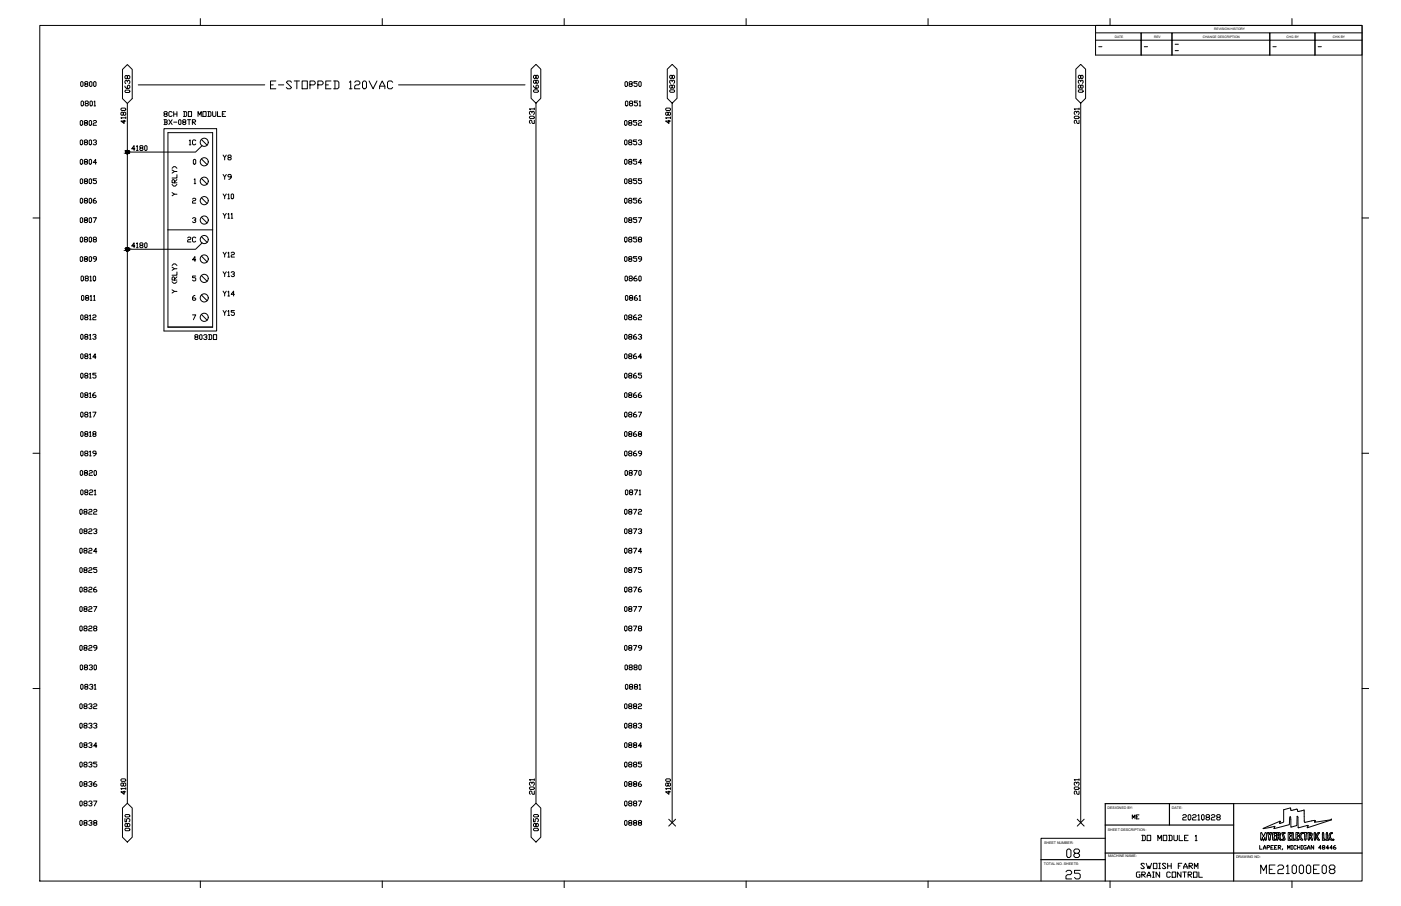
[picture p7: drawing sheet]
<svg xmlns="http://www.w3.org/2000/svg" width="432mm" height="279mm" viewBox="0 0 432 279" stroke-linecap="round" stroke-linejoin="round" font-family="sans-serif">
<defs><g id="words">
<text font-size="6.2" x="327.7" y="272.3">25</text>
<g font-size="5.7">
<text x="82.6" y="28.6">E-STOPPED 120VAC</text>
<text x="327.7" y="265.6">08</text>
<text x="387.7" y="270.6">ME21000E08</text>
</g>
<text font-size="4.9" x="350.7" y="269.2">SWOISH FARM</text>
<g font-size="4.4">
<text x="24" y="27.9">0800</text>
<text x="41.3" y="29.6" transform="rotate(-90 41.3 29.6)">0638</text>
<text x="167.2" y="29.6" transform="rotate(-90 167.2 29.6)">0688</text>
<text x="191.9" y="27.9">0850</text>
<text x="209.2" y="29.6" transform="rotate(-90 209.2 29.6)">0838</text>
<text x="335.1" y="29.6" transform="rotate(-90 335.1 29.6)">0838</text>
<text x="24" y="33.9">0801</text>
<text x="191.9" y="33.9">0851</text>
<text x="24" y="39.9">0802</text>
<text x="39.9" y="39.2" transform="rotate(-90 39.9 39.2)">4180</text>
<text x="165.8" y="39.2" transform="rotate(-90 165.8 39.2)">2031</text>
<text x="191.6" y="39.9">0852</text>
<text x="207.8" y="39.2" transform="rotate(-90 207.8 39.2)">4180</text>
<text x="333.7" y="39.2" transform="rotate(-90 333.7 39.2)">2031</text>
<text x="24" y="45.9">0803</text>
<text x="39.9" y="47.6">4180</text>
<text x="57.5" y="45.9">1C</text>
<text x="191.6" y="45.9">0853</text>
<text x="24" y="51.9">0804</text>
<text x="67.7" y="50.4">Y8</text>
<text x="191.6" y="51.9">0854</text>
<text x="24" y="57.9">0805</text>
<text x="67.7" y="56.4">Y9</text>
<text x="191.6" y="57.9">0855</text>
<text x="24" y="63.9">0806</text>
<text x="55.7" y="61.7" transform="rotate(-90 55.7 61.7)">Y (RLY)</text>
<text x="67.7" y="62.4">Y10</text>
<text x="191.6" y="63.9">0856</text>
<text x="24" y="69.8">0807</text>
<text x="67.7" y="68.4">Y11</text>
<text x="191.6" y="69.8">0857</text>
<text x="24" y="75.8">0808</text>
<text x="39.9" y="77.6">4180</text>
<text x="56.8" y="75.8">2C</text>
<text x="191.6" y="75.8">0858</text>
<text x="24" y="81.8">0809</text>
<text x="67.7" y="80.4">Y12</text>
<text x="191.6" y="81.8">0859</text>
<text x="24" y="87.8">0810</text>
<text x="67.7" y="86.4">Y13</text>
<text x="191.9" y="87.8">0860</text>
<text x="24.3" y="93.8">0811</text>
<text x="55.7" y="91.7" transform="rotate(-90 55.7 91.7)">Y (RLY)</text>
<text x="67.7" y="92.4">Y14</text>
<text x="191.9" y="93.8">0861</text>
<text x="24" y="99.8">0812</text>
<text x="67.7" y="98.4">Y15</text>
<text x="191.6" y="99.8">0862</text>
<text x="24" y="105.8">0813</text>
<text x="59.3" y="105.8">803DO</text>
<text x="191.6" y="105.8">0863</text>
<text x="24" y="111.8">0814</text>
<text x="191.6" y="111.8">0864</text>
<text x="24" y="117.8">0815</text>
<text x="191.6" y="117.8">0865</text>
<text x="24" y="123.8">0816</text>
<text x="191.6" y="123.8">0866</text>
<text x="24" y="129.8">0817</text>
<text x="191.6" y="129.8">0867</text>
<text x="24" y="135.8">0818</text>
<text x="191.6" y="135.8">0868</text>
<text x="24" y="141.8">0819</text>
<text x="191.6" y="141.8">0869</text>
<text x="24" y="147.8">0820</text>
<text x="191.9" y="147.8">0870</text>
<text x="24" y="153.8">0821</text>
<text x="191.9" y="153.8">0871</text>
<text x="23.6" y="159.8">0822</text>
<text x="191.6" y="159.8">0872</text>
<text x="23.6" y="165.8">0823</text>
<text x="191.6" y="165.8">0873</text>
<text x="23.6" y="171.8">0824</text>
<text x="191.6" y="171.8">0874</text>
<text x="23.6" y="177.8">0825</text>
<text x="191.6" y="177.8">0875</text>
<text x="23.6" y="183.8">0826</text>
<text x="191.6" y="183.8">0876</text>
<text x="23.6" y="189.8">0827</text>
<text x="191.6" y="189.8">0877</text>
<text x="23.6" y="195.8">0828</text>
<text x="191.6" y="195.8">0878</text>
<text x="23.6" y="201.8">0829</text>
<text x="191.6" y="201.8">0879</text>
<text x="24" y="207.8">0830</text>
<text x="191.9" y="207.8">0880</text>
<text x="24" y="213.8">0831</text>
<text x="191.9" y="213.8">0881</text>
<text x="23.6" y="219.8">0832</text>
<text x="191.6" y="219.8">0882</text>
<text x="23.6" y="225.8">0833</text>
<text x="191.6" y="225.8">0883</text>
<text x="23.6" y="231.8">0834</text>
<text x="191.6" y="231.8">0884</text>
<text x="23.6" y="237.8">0835</text>
<text x="191.6" y="237.8">0885</text>
<text x="23.6" y="243.8">0836</text>
<text x="191.6" y="243.8">0886</text>
<text x="23.6" y="249.8">0837</text>
<text x="39.9" y="246.2" transform="rotate(-90 39.9 246.2)">4180</text>
<text x="165.8" y="246.2" transform="rotate(-90 165.8 246.2)">2031</text>
<text x="191.6" y="249.8">0887</text>
<text x="207.8" y="246.2" transform="rotate(-90 207.8 246.2)">4180</text>
<text x="333.7" y="246.2" transform="rotate(-90 333.7 246.2)">2031</text>
<text x="23.6" y="255.8">0838</text>
<text x="41.3" y="257.5" transform="rotate(-90 41.3 257.5)">0850</text>
<text x="167.2" y="257.5" transform="rotate(-90 167.2 257.5)">0850</text>
<text x="191.6" y="255.8">0888</text>
<text x="363.7" y="254">20210828</text>
<text x="351" y="260.3">DO MODULE 1</text>
</g>
<text font-size="4" x="348.2" y="253.6">ME</text>
<g font-size="2.6">
<text x="337.6" y="15.5">-</text>
<text x="351.7" y="15.5">-</text>
<text x="361.2" y="14.8">-</text>
<text x="391.6" y="15.5">-</text>
<text x="405.3" y="15.5">-</text>
</g>
<g font-size="1.1">
<text x="341.4" y="249.5">DESIGNED BY:</text>
<text x="361.2" y="249.5">DATE:</text>
<text x="341.5" y="256.2">SHEET DESCRIPTION:</text>
<text x="321.8" y="260.2">SHEET NUMBER:</text>
<text x="321.8" y="266.8">TOTAL NO. SHEETS:</text>
<text x="341.5" y="264.4">MACHINE NAME:</text>
<text x="381" y="264.7">DRAWING NO:</text>
</g>
<g font-size="1">
<text x="343.6" y="11.6">DATE</text>
<text x="355.7" y="11.6">REV</text>
<text x="370.7" y="11.6">CHANGE DESCRIPTION</text>
<text x="374.2" y="9.3">REVISION HISTORY</text>
<text x="396.5" y="11.6">CHG BY</text>
<text x="410.8" y="11.6">CHK BY</text>
</g>
</g></defs>
<!-- layer: TITLE BLOCK -->
<path d="M340.6 254.4h39.6M360.4 247.8v6.6M320.9 265.1h19.7M340.6 271.7v-23.9h39.6v23.9M340.6 263.1h79.2" fill="none" stroke="#000" stroke-width=".36"/>
<g fill="none" stroke="#000" stroke-width=".31">
<path d="M12.3 7.8h407.5v263.9h-407.5zM61.8 5.7v2.1M117.8 5.7v2.1M173.9 5.7v2.1M230 5.7v2.1M286 5.7v2.1M337.7 10.1h14v2.3v-2.3h9.5v2.3v-2.3h30.2v2.3v-2.3h13.9v2.3v-2.3h14.5M337.7 12.4h14v4.6v-4.6h9.5v4.6v-4.6h30.2v4.6v-4.6h13.9v4.6v-4.6h14.5M337.7 7.8v9.2h82.1v-9.2h-82.1M342.1 5.7v2.1M398.2 5.7v2.1M10.2 67.2h2.1"/>
<path d="M419.8 67.2h2.1M10.2 139.8h2.1M419.8 139.8h2.1M10.2 212.3h2.1M419.8 212.3h2.1M340.6 258.5h-19.7v13.2M380.2 247.8h39.6M61.8 271.7v2.1M117.8 271.7v2.1M173.9 271.7v2.1M230 271.7v2.1M286 271.7v2.1"/>
<path d="M342.1 271.7v2.1M398.2 271.7v2.1"/>
</g>
<!-- layer: 0 -->
<g fill="none" stroke="#000" stroke-width=".31">
<path d="M37.7 21.4l1.6-1.5 1.5 1.5v9l-1.5 1.5-1.6-1.5zM39.3 31.9v215.8M42.6 26.2h39M50.5 39.7h16.3v62.4h-16.3zM50.5 36.9h.8l.2 .3-.2 .5M50.8 35.2l-.3-.3 .3-.5h.5l.2 .5-.2 .3h-.5l-.3 .5 .3 .2h.5l.2-.2-.2-.5M50.8 37.7h.5l.2 .5-.2 .2h-.8M50.8 36.9v1.5M52 36.9l1.1 1.5M53.1 34.7l-.3-.3h-.5l-.3 .3v1l.3 .2h.5l.3-.2M53.1 36.9l-1.1 1.5M53.5 34.4v1.5"/>
<path d="M53.5 35.2h1M53.5 37.7h1M54.5 34.4v1.5M55 37.2l.3-.3 .5 .3v1l-.3 .2-.5-.2zM56.5 34.4h.8l.2 .3v1l-.2 .2h-.8M56.5 37.7l-.2-.3 .2-.5h.5l.3 .3-.3 .5h-.5l-.2 .2 .2 .5h.5l.3-.2-.3-.5M56.8 34.4v1.5M57.8 36.9h1M58 34.4h1v1.5h-1zM58.3 36.9v1.5M59.3 37.7h.7l.3-.5-.3-.3h-.7v1.5M59.5 37.7l.8 .7"/>
<path d="M61 35.9v-1.5l.5 1 .5-1v1.5M62.5 34.4h1v1.5h-1zM64 34.4h.8l.2 .3v1l-.2 .2h-.8M64.3 34.4v1.5M65.5 34.4v1.3l.3 .2h.5l.2-.2v-1.3M67 34.4v1.5h1M68.5 35.2h.5M69.5 34.4h-1v1.5h1M122.8 26.2h39M163.7 21.3l1.5-1.5 1.5 1.5v9l-1.5 1.5-1.5-1.5zM165.2 31.8v215.9M207.2 31.8l1.5-1.5v-9l-1.5-1.5-1.5 1.5v9l1.5 1.5v221.9"/>
<path d="M333.1 31.8l1.5-1.5v-9l-1.5-1.5-1.5 1.5v9l1.5 1.5v221.9M51.8 40.9h13.7v60h-13.7zM62.3 44.9l-2 2h-21M51.8 70.9h13.7M62.3 74.9l-2 2h-21M37.7 249.2l1.6-1.5 1.5 1.5v9l-1.5 1.5-1.6-1.5zM163.7 249.2l1.5-1.5 1.5 1.5v9l-1.5 1.5-1.5-1.5zM206.1 252.6l2.1 2.2M208.2 252.6l-2.1 2.2M332 252.6l2.1 2.2M334.1 252.6l-2.1 2.2M388.7 256.8l-.1 2 .2 .3 .2-.2"/>
<path d="M388.7 256.8l.4 .6M389.1 258.4l-.1 .4M389.1 258.4h.1M389.1 258.4l.3 .9 .4-.8M389.2 257.4l.2 .6 .3-.6M389.7 257.4l.5-.6 .1 1.1-.1 1.2-.3-.1-.1-.6M389.8 258.4v.1M389.9 258.4h.1M390.9 257.8l.2 1.1 .3 .2M391 256.8l.3 .6 .1-.6h.4M391 256.8l-.3 .1 .2 .9M391.5 259l-.1 .1"/>
<path d="M391.6 257.6l-.2 1.4M391.8 257l-.2 .6M391.9 256.8l-.1 .2M392.3 259l.1 .1M392.5 259.1h.4M392.5 256.8l-.3 .5 .1 1.7M392.5 256.8h.5M392.7 255.5h.1M392.8 254.9l-.1 .6M392.9 257.6h.2M393 259.1h-.1M393 256.8l.1 .1-.4 .4 .2 .3"/>
<path d="M393.1 257.7a.65 .65 0 0 0-.5 .6 .65 .65 0 0 0 .5 .7M393.1 259l-.1 .1M393.1 257.6v.1M393.1 257.7h.1M393.1 259h.1M393.9 258.6v-.6l.5 .9M394 257.1l.2 .2a.26 .26 0 0 1 0 .3 .26 .26 0 0 1-.4 0 .26 .26 0 0 1 .1-.4l.1-.1M394.4 258.9l.4 .2M394.5 253.3h.1M394.5 253.3l-5.2 2.2 3.6-.7M394.6 253.3h.1M394.6 258.6l.2 .4"/>
<path d="M394.7 257.2l-.2 .9 .2 .5M394.7 257.3l-.2-.5-1.1-.1 .2 2.4 .2-.1 .1-.5M394.8 259v.1M395 259h.1M395.1 259l.2 .1M395.1 256.9l.1 .3M395.2 257.2v.2M395.2 257.4l.4 1.3-.6 .3M395.6 257.3l.4 1.3M396 256.8h-.9M396 256.8l-.4 .5M396 258.6a.42 .42 0 0 1-.1 .5 .42 .42 0 0 1-.5 0"/>
<path d="M397.4 257.3l.6 .4-.5 .4M397.5 258.7l.5 .3M397.5 252.6l-.1 1.7-4.6 1.2M397.5 258.1v.6M397.6 252l.1-.1 .1 .3 .1 2.9 1.8-.5 .2-2.8 .2 3.4M397.6 252l-.1 .6M398 259l-.3 .1M398 256.9l-.6 .4M398 256.9l-1-.2v2.4h.7M398 259h-.1M398 256.9h.1M398.2 249.9l-.3-.1-.1-.7-2.2 .6v3.8l-1.2 .4 .2-.6"/>
<path d="M398.2 257v.3M398.2 257l.1-.3 .3 .2v1.7l.5 .2-.1 .2-.8 .1v-1.8M399.7 249.5l-1.5 .4M399.7 249.5l.4 .7M399.8 257.3l.1 .2M399.8 257.5l.6 .2-.3 .2a.59 .59 0 0 0-.2 .6 .59 .59 0 0 0 .5 .5h-.1M399.9 256.7l.4 .1M399.9 256.7h-.5v2.4h.5M400 259.1h-.1M400.1 257.1l-.3 .2M400.1 255.2l.1 .1M400.2 255.3h.1"/>
<path d="M400.3 259l-.3 .1M400.3 256.9l-.3 .2M400.8 257a1.08 1.08 0 0 0-.4 1.3 1.08 1.08 0 0 0 1.1 .7l-.4-.4M401 256.9l-.2 .1M401 256.9h.5M401.1 257.3v1.3M401.5 256.9l-.4 .4M401.5 256.9h.1M401.9 249.8l-1.8 .4M401.9 249.8h.1M401.9 249.8l.1 .6M402 250.4v.6"/>
<path d="M402 251v2.4M402 257.1l.1 .1M402.6 257.1l-.1 1.6-.2 .4-.2-.4v-1.5M402.7 257l-.1 .1M402.8 257h-.1M402.8 256.9l-.1-.1a.56 .56 0 0 0-1 .2l.3 .1M402.8 256.9v.1M403.1 254.9l-.1 .3M403.1 254.9l.1-.3h-.3l-2.7 .7M403.6 258.5l-.1 .5h-.3M403.6 258.6l.1-.6 .3 .6M403.7 256.8l.6 .1 .1 .4"/>
<path d="M403.7 256.8l-.6-.1 .2 2.3M403.9 257.7h-.1M403.9 258.5l.5 .6v-.6M404.4 257.3l-.2 .7 .2 .6M405 257.3l.1-.4 .2-.1 .2 1.7-.1 .5h-.2M405 257.3l.2 1.7M405.1 253l-2.8 .6-.3-.2M405.1 253l.3 .1-.2 .4M405.2 253.5h.1M405.7 258.3l.2 .4M405.8 257.3l-.1 1M405.9 258.7l.3 .4h.4"/>
<path d="M406.1 256.8l-.3 .5M406.2 256.9a.27 .27 0 0 1 .3-.3 .27 .27 0 0 1 .2 .4 .27 .27 0 0 1-.3 .2l-.2 .3M406.2 257.5v.8M406.2 258.3l.4 .8M407.6 257.3v1.8h.6M408 257.2v.6M408 257.2l-.3-.5-.1 .6M408 257.8l.1 1M408.1 258.7l.3 .3M408.4 259l-.2 .1M408.8 257.3v1.8h.6M409.2 257.2v.6"/>
<path d="M409.2 257.2l-.3-.5-.2 .6M409.2 258.3l.1 .4 .3 .3M409.2 257.8v.5M409.5 259.1h-.2M409.6 259l-.1 .1M409.6 259h.1M410.1 258.4l.5 .7M410.3 252.8l-5.1 .7M410.3 252.8h.1M410.3 252.8l-7.3 2.4M410.3 256.8a1.22 1.22 0 0 0-.7 1.2 1.22 1.22 0 0 0 1 1.1M410.3 256.8l.3 .1"/>
<path d="M410.6 257a.71 .71 0 0 0-.5 1.1v.2M410.6 256.9v.1M410.8 259l.1 .1M410.8 259h.1M410.8 258.9v.1M410.9 258.8l-.1 .1M410.9 259.1h.1M410.9 258.8l.2 .2M410.9 258.8h.1M411 259.1h-.1M411.1 259.1h-.1M411.1 259h.1"/>
<path d="M411.1 259v.1M388.2 260.7v1.2h.8M389.4 261.9l.4-1.2 .4 1.2M389.4 261.5h.8M390.6 261.3h.5l.2-.4-.7-.2v1.2M391.7 261.3h.4M392.5 260.7h-.8v1.2h.8M392.8 261.3h.4M393.6 260.7h-.8v1.2h.8M394 261.3h.6l.1-.4-.7-.2v1.2M394.2 261.3l.5 .6M395.3 261.7l-.2 .4"/>
<path d="M396.9 261.9v-1.2l.3 .8 .4-.8v1.2M398 261.9h.4M398 260.7h.4M398.2 260.7v1.2M399.5 260.9l-.2-.2-.5 .2v.8l.2 .2 .5-.2M399.9 261.3h.8M399.9 260.7v1.2M400.7 260.7v1.2M401.1 261.9h.3M401.1 260.7h.3M401.2 260.7v1.2M402.6 260.7l-.8 .2v.8l.8 .2v-.6h-.2"/>
<path d="M403 261.9l.4-1.2 .3 1.2M403 261.5h.7M404.9 260.7v1.2l-.8-1.2v1.2M407.2 261.5h-.8l.6-.8v1.2M407.7 261.3l-.1-.2 .1-.4h.4l.2 .4-.6 .2-.1 .4 .5 .2 .2-.2-.2-.4M409.5 261.5h-.8l.6-.8v1.2M410.6 261.5h-.7l.5-.8v1.2M411.6 260.7l-.6 .4v.6l.2 .2 .6-.2-.2-.4h-.6"/>
<circle cx="403.8" cy="257.4" r=".3"/>
</g>
<!-- layer: GRAPHIC -->
<g fill="none" stroke="#000" stroke-width=".31">
<path d="M62.1 43l1.7 1.8M62.1 49l1.7 1.8M62.1 55l1.7 1.8M62.1 61l1.7 1.8M62.1 67l1.7 1.8M62.1 73l1.7 1.8M62.1 79l1.7 1.8M62.1 85l1.7 1.8M62.1 91l1.7 1.7M62.1 97l1.7 1.8"/>
<circle cx="62.9" cy="55.9" r="1.25"/>
<circle cx="62.9" cy="43.9" r="1.25"/>
<circle cx="62.9" cy="49.9" r="1.25"/>
<circle cx="62.9" cy="61.9" r="1.25"/>
<circle cx="62.9" cy="73.9" r="1.25"/>
<circle cx="62.9" cy="79.9" r="1.25"/>
<circle cx="62.9" cy="67.9" r="1.25"/>
<circle cx="62.9" cy="85.9" r="1.25"/>
<circle cx="62.9" cy="91.9" r="1.25"/>
<circle cx="62.9" cy="97.9" r="1.25"/>
</g>
<!-- layer: ATTRIBUTES -->
<path d="M59.6 49.4l.2-.3 .5 .3v1l-.2 .2-.5-.2zM59.8 55.4l.3-.3v1.5M59.8 56.6h.5M59.3 61.4l.3-.3h.5l.2 .3-.2 .5h-.5l-.3 .2v.5h1M59.3 67.4l.3-.3h.5l.2 .5-.5 .3M60.1 67.9l.2 .2-.2 .5h-.5l-.3-.2M59.3 97.1h1l-.7 1.5M60.1 91.1l-.8 .5v.8l.3 .2h.5l.2-.2-.2-.5h-.8M60.3 80.1h-1l.8-1v1.5M60.3 85.1h-1v.5h.8l.2 .3v.5l-.2 .2h-.5l-.3-.2" fill="none" stroke="#000" stroke-width=".31"/>
<use href="#words"/>
</svg>
